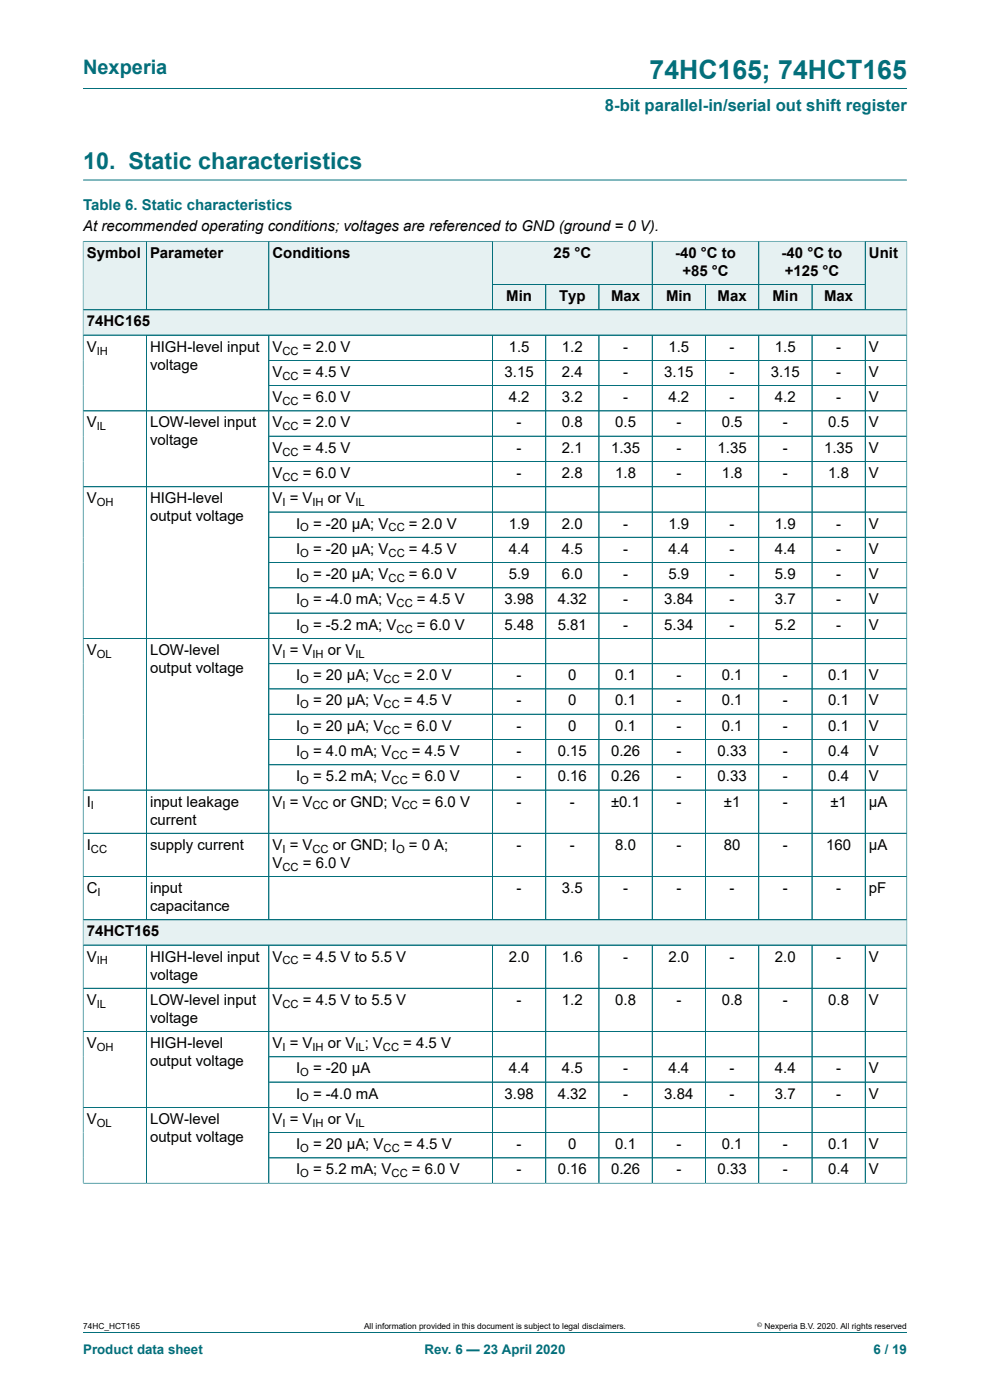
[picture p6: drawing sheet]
<svg xmlns="http://www.w3.org/2000/svg" width="210mm" height="297mm" viewBox="0 0 210 297" stroke-linecap="round" stroke-linejoin="round" font-family="sans-serif">
<defs><g id="words">
<text font-size="5.6" fill="#036f7b" x="137.8" y="16.8">74HC165; 74HCT165</text>
<text font-size="4.9" fill="#036f7b" x="17.6" y="35.9">10. Static characteristics</text>
<text font-size="4.2" fill="#036f7b" x="17.6" y="15.6">Nexperia</text>
<text font-size="3.5" fill="#036f7b" x="128.3" y="23.7">8-bit parallel-in/serial out shift register</text>
<text font-size="3.2" fill="#036f7b" x="17.6" y="44.5">Table 6. Static characteristics</text>
<g font-size="3.2">
<text x="17.6" y="49.1">At recommended operating conditions; voltages are referenced to GND (ground = 0 V).</text>
<text x="18.4" y="54.7">Symbol</text>
<text x="31.8" y="54.7">Parameter</text>
<text x="57.8" y="54.7">Conditions</text>
<text x="117.4" y="54.7">25 °C</text>
<text x="143.2" y="54.7">-40 °C to</text>
<text x="144.7" y="58.5">+85 °C</text>
<text x="165.8" y="54.7">-40 °C to</text>
<text x="166.5" y="58.5">+125 °C</text>
<text x="184.3" y="54.7">Unit</text>
<text x="107.4" y="63.9">Min</text>
<text x="118.6" y="63.9">Typ</text>
<text x="129.6" y="63.9">Max</text>
<text x="141.3" y="63.9">Min</text>
<text x="152.2" y="63.9">Max</text>
<text x="163.9" y="63.9">Min</text>
<text x="174.8" y="63.9">Max</text>
<text x="18.4" y="69.2">74HC165</text>
<text x="18.4" y="74.6">V</text>
<text x="31.8" y="74.6">HIGH-level input</text>
<text x="57.8" y="74.6">V</text>
<text x="64.2" y="74.6">= 2.0 V</text>
<text x="107.9" y="74.6">1.5</text>
<text x="119.2" y="74.6">1.2</text>
<text x="132.2" y="74.6">-</text>
<text x="141.8" y="74.6">1.5</text>
<text x="154.8" y="74.6">-</text>
<text x="164.4" y="74.6">1.5</text>
<text x="177.4" y="74.6">-</text>
<text x="184.3" y="74.6">V</text>
<text x="31.8" y="78.4">voltage</text>
<text x="57.8" y="80">V</text>
<text x="64.2" y="80">= 4.5 V</text>
<text x="107" y="80">3.15</text>
<text x="119.2" y="80">2.4</text>
<text x="132.2" y="80">-</text>
<text x="140.9" y="80">3.15</text>
<text x="154.8" y="80">-</text>
<text x="163.5" y="80">3.15</text>
<text x="177.4" y="80">-</text>
<text x="184.3" y="80">V</text>
<text x="57.8" y="85.3">V</text>
<text x="64.2" y="85.3">= 6.0 V</text>
<text x="107.9" y="85.3">4.2</text>
<text x="119.2" y="85.3">3.2</text>
<text x="132.2" y="85.3">-</text>
<text x="141.8" y="85.3">4.2</text>
<text x="154.8" y="85.3">-</text>
<text x="164.4" y="85.3">4.2</text>
<text x="177.4" y="85.3">-</text>
<text x="184.3" y="85.3">V</text>
<text x="18.4" y="90.7">V</text>
<text x="31.8" y="90.7">LOW-level input</text>
<text x="31.8" y="94.5">voltage</text>
<text x="57.8" y="90.7">V</text>
<text x="64.2" y="90.7">= 2.0 V</text>
<text x="109.6" y="90.7">-</text>
<text x="119.2" y="90.7">0.8</text>
<text x="130.5" y="90.7">0.5</text>
<text x="143.5" y="90.7">-</text>
<text x="153.1" y="90.7">0.5</text>
<text x="166.1" y="90.7">-</text>
<text x="175.7" y="90.7">0.5</text>
<text x="184.3" y="90.7">V</text>
<text x="57.8" y="96">V</text>
<text x="57.8" y="101.4">V</text>
<text x="64.2" y="96">= 4.5 V</text>
<text x="64.2" y="101.4">= 6.0 V</text>
<text x="109.6" y="96">-</text>
<text x="109.6" y="101.4">-</text>
<text x="119.2" y="96">2.1</text>
<text x="119.2" y="101.4">2.8</text>
<text x="129.6" y="96">1.35</text>
<text x="130.5" y="101.4">1.8</text>
<text x="143.5" y="96">-</text>
<text x="143.5" y="101.4">-</text>
<text x="152.2" y="96">1.35</text>
<text x="153.1" y="101.4">1.8</text>
<text x="166.1" y="96">-</text>
<text x="166.1" y="101.4">-</text>
<text x="174.8" y="96">1.35</text>
<text x="175.7" y="101.4">1.8</text>
<text x="184.3" y="96">V</text>
<text x="184.3" y="101.4">V</text>
<text x="18.4" y="106.8">V</text>
<text x="31.8" y="106.8">HIGH-level</text>
<text x="57.8" y="106.8">V = V</text>
<text x="69.6" y="106.8">or V</text>
<text x="31.8" y="110.6">output voltage</text>
<text x="62.8" y="112.1">I</text>
<text x="66.4" y="112.1">= -20 μA; V</text>
<text x="86.7" y="112.1">= 2.0 V</text>
<text x="107.9" y="112.1">1.9</text>
<text x="119.2" y="112.1">2.0</text>
<text x="132.2" y="112.1">-</text>
<text x="141.8" y="112.1">1.9</text>
<text x="154.8" y="112.1">-</text>
<text x="164.4" y="112.1">1.9</text>
<text x="177.4" y="112.1">-</text>
<text x="184.3" y="112.1">V</text>
<text x="62.8" y="117.5">I</text>
<text x="66.4" y="117.5">= -20 μA; V</text>
<text x="86.7" y="117.5">= 4.5 V</text>
<text x="107.9" y="117.5">4.4</text>
<text x="119.2" y="117.5">4.5</text>
<text x="132.2" y="117.5">-</text>
<text x="141.8" y="117.5">4.4</text>
<text x="154.8" y="117.5">-</text>
<text x="164.4" y="117.5">4.4</text>
<text x="177.4" y="117.5">-</text>
<text x="184.3" y="117.5">V</text>
<text x="62.8" y="122.8">I</text>
<text x="66.4" y="122.8">= -20 μA; V</text>
<text x="86.7" y="122.8">= 6.0 V</text>
<text x="107.9" y="122.8">5.9</text>
<text x="119.2" y="122.8">6.0</text>
<text x="132.2" y="122.8">-</text>
<text x="141.8" y="122.8">5.9</text>
<text x="154.8" y="122.8">-</text>
<text x="164.4" y="122.8">5.9</text>
<text x="177.4" y="122.8">-</text>
<text x="184.3" y="122.8">V</text>
<text x="62.8" y="128.2">I</text>
<text x="66.4" y="128.2">= -4.0 mA; V</text>
<text x="88.4" y="128.2">= 4.5 V</text>
<text x="107" y="128.2">3.98</text>
<text x="118.3" y="128.2">4.32</text>
<text x="132.2" y="128.2">-</text>
<text x="140.9" y="128.2">3.84</text>
<text x="154.8" y="128.2">-</text>
<text x="164.4" y="128.2">3.7</text>
<text x="177.4" y="128.2">-</text>
<text x="184.3" y="128.2">V</text>
<text x="62.8" y="133.6">I</text>
<text x="66.4" y="133.6">= -5.2 mA; V</text>
<text x="88.4" y="133.6">= 6.0 V</text>
<text x="107" y="133.6">5.48</text>
<text x="118.3" y="133.6">5.81</text>
<text x="132.2" y="133.6">-</text>
<text x="140.9" y="133.6">5.34</text>
<text x="154.8" y="133.6">-</text>
<text x="164.4" y="133.6">5.2</text>
<text x="177.4" y="133.6">-</text>
<text x="184.3" y="133.6">V</text>
<text x="18.4" y="138.9">V</text>
<text x="31.8" y="138.9">LOW-level</text>
<text x="31.8" y="142.7">output voltage</text>
<text x="57.8" y="138.9">V = V</text>
<text x="69.6" y="138.9">or V</text>
<text x="62.8" y="144.3">I</text>
<text x="62.8" y="149.7">I</text>
<text x="66.4" y="144.3">= 20 μA; V</text>
<text x="66.4" y="149.7">= 20 μA; V</text>
<text x="85.7" y="144.3">= 2.0 V</text>
<text x="85.7" y="149.7">= 4.5 V</text>
<text x="109.6" y="144.3">-</text>
<text x="109.6" y="149.7">-</text>
<text x="120.5" y="144.3">0</text>
<text x="120.5" y="149.7">0</text>
<text x="130.5" y="144.3">0.1</text>
<text x="130.5" y="149.7">0.1</text>
<text x="143.5" y="144.3">-</text>
<text x="143.5" y="149.7">-</text>
<text x="153.1" y="144.3">0.1</text>
<text x="153.1" y="149.7">0.1</text>
<text x="166.1" y="144.3">-</text>
<text x="166.1" y="149.7">-</text>
<text x="175.7" y="144.3">0.1</text>
<text x="175.7" y="149.7">0.1</text>
<text x="184.3" y="144.3">V</text>
<text x="184.3" y="149.7">V</text>
<text x="62.8" y="155">I</text>
<text x="66.4" y="155">= 20 μA; V</text>
<text x="85.7" y="155">= 6.0 V</text>
<text x="109.6" y="155">-</text>
<text x="120.5" y="155">0</text>
<text x="130.5" y="155">0.1</text>
<text x="143.5" y="155">-</text>
<text x="153.1" y="155">0.1</text>
<text x="166.1" y="155">-</text>
<text x="175.7" y="155">0.1</text>
<text x="184.3" y="155">V</text>
<text x="62.8" y="160.4">I</text>
<text x="66.4" y="160.4">= 4.0 mA; V</text>
<text x="87.4" y="160.4">= 4.5 V</text>
<text x="109.6" y="160.4">-</text>
<text x="118.3" y="160.4">0.15</text>
<text x="129.6" y="160.4">0.26</text>
<text x="143.5" y="160.4">-</text>
<text x="152.2" y="160.4">0.33</text>
<text x="166.1" y="160.4">-</text>
<text x="175.7" y="160.4">0.4</text>
<text x="184.3" y="160.4">V</text>
<text x="62.8" y="165.7">I</text>
<text x="66.4" y="165.7">= 5.2 mA; V</text>
<text x="87.4" y="165.7">= 6.0 V</text>
<text x="109.6" y="165.7">-</text>
<text x="118.3" y="165.7">0.16</text>
<text x="129.6" y="165.7">0.26</text>
<text x="143.5" y="165.7">-</text>
<text x="152.2" y="165.7">0.33</text>
<text x="166.1" y="165.7">-</text>
<text x="175.7" y="165.7">0.4</text>
<text x="184.3" y="165.7">V</text>
<text x="18.4" y="171.1">I</text>
<text x="31.8" y="171.1">input leakage</text>
<text x="57.8" y="171.1">V = V</text>
<text x="70.6" y="171.1">or GND; V</text>
<text x="89.6" y="171.1">= 6.0 V</text>
<text x="109.6" y="171.1">-</text>
<text x="120.9" y="171.1">-</text>
<text x="129.6" y="171.1">±0.1</text>
<text x="143.5" y="171.1">-</text>
<text x="153.5" y="171.1">±1</text>
<text x="166.1" y="171.1">-</text>
<text x="176.1" y="171.1">±1</text>
<text x="184.3" y="171.1">μA</text>
<text x="31.8" y="174.9">current</text>
<text x="18.4" y="180.3">I</text>
<text x="31.8" y="180.3">supply current</text>
<text x="57.8" y="180.3">V = V</text>
<text x="57.8" y="184.1">V</text>
<text x="64.2" y="184.1">= 6.0 V</text>
<text x="70.6" y="180.3">or GND; I</text>
<text x="86.7" y="180.3">= 0 A;</text>
<text x="109.6" y="180.3">-</text>
<text x="120.9" y="180.3">-</text>
<text x="130.5" y="180.3">8.0</text>
<text x="143.5" y="180.3">-</text>
<text x="153.5" y="180.3">80</text>
<text x="166.1" y="180.3">-</text>
<text x="175.2" y="180.3">160</text>
<text x="184.3" y="180.3">μA</text>
<text x="18.4" y="189.5">C</text>
<text x="31.8" y="189.5">input</text>
<text x="109.6" y="189.5">-</text>
<text x="119.2" y="189.5">3.5</text>
<text x="132.2" y="189.5">-</text>
<text x="143.5" y="189.5">-</text>
<text x="154.8" y="189.5">-</text>
<text x="166.1" y="189.5">-</text>
<text x="177.4" y="189.5">-</text>
<text x="184.3" y="189.5">pF</text>
<text x="31.8" y="193.3">capacitance</text>
<text x="18.4" y="198.6">74HCT165</text>
<text x="18.4" y="204">V</text>
<text x="31.8" y="204">HIGH-level input</text>
<text x="57.8" y="204">V</text>
<text x="64.2" y="204">= 4.5 V to 5.5 V</text>
<text x="107.9" y="204">2.0</text>
<text x="119.2" y="204">1.6</text>
<text x="132.2" y="204">-</text>
<text x="141.8" y="204">2.0</text>
<text x="154.8" y="204">-</text>
<text x="164.4" y="204">2.0</text>
<text x="177.4" y="204">-</text>
<text x="184.3" y="204">V</text>
<text x="31.8" y="207.8">voltage</text>
<text x="18.4" y="213.2">V</text>
<text x="31.8" y="213.2">LOW-level input</text>
<text x="57.8" y="213.2">V</text>
<text x="64.2" y="213.2">= 4.5 V to 5.5 V</text>
<text x="109.6" y="213.2">-</text>
<text x="119.2" y="213.2">1.2</text>
<text x="130.5" y="213.2">0.8</text>
<text x="143.5" y="213.2">-</text>
<text x="153.1" y="213.2">0.8</text>
<text x="166.1" y="213.2">-</text>
<text x="175.7" y="213.2">0.8</text>
<text x="184.3" y="213.2">V</text>
<text x="31.8" y="217">voltage</text>
<text x="18.4" y="222.3">V</text>
<text x="31.8" y="222.3">HIGH-level</text>
<text x="31.8" y="226.1">output voltage</text>
<text x="57.8" y="222.3">V = V</text>
<text x="62.8" y="227.7">I</text>
<text x="66.4" y="227.7">= -20 μA</text>
<text x="69.6" y="222.3">or V ; V</text>
<text x="85.5" y="222.3">= 4.5 V</text>
<text x="107.9" y="227.7">4.4</text>
<text x="119.2" y="227.7">4.5</text>
<text x="132.2" y="227.7">-</text>
<text x="141.8" y="227.7">4.4</text>
<text x="154.8" y="227.7">-</text>
<text x="164.4" y="227.7">4.4</text>
<text x="177.4" y="227.7">-</text>
<text x="184.3" y="227.7">V</text>
<text x="62.8" y="233.1">I</text>
<text x="66.4" y="233.1">= -4.0 mA</text>
<text x="107" y="233.1">3.98</text>
<text x="118.3" y="233.1">4.32</text>
<text x="132.2" y="233.1">-</text>
<text x="140.9" y="233.1">3.84</text>
<text x="154.8" y="233.1">-</text>
<text x="164.4" y="233.1">3.7</text>
<text x="177.4" y="233.1">-</text>
<text x="184.3" y="233.1">V</text>
<text x="18.4" y="238.4">V</text>
<text x="31.8" y="238.4">LOW-level</text>
<text x="57.8" y="238.4">V = V</text>
<text x="69.6" y="238.4">or V</text>
<text x="31.8" y="242.2">output voltage</text>
<text x="62.8" y="243.8">I</text>
<text x="66.4" y="243.8">= 20 μA; V</text>
<text x="85.7" y="243.8">= 4.5 V</text>
<text x="109.6" y="243.8">-</text>
<text x="120.5" y="243.8">0</text>
<text x="130.5" y="243.8">0.1</text>
<text x="143.5" y="243.8">-</text>
<text x="153.1" y="243.8">0.1</text>
<text x="166.1" y="243.8">-</text>
<text x="175.7" y="243.8">0.1</text>
<text x="184.3" y="243.8">V</text>
<text x="62.8" y="249.1">I</text>
<text x="66.4" y="249.1">= 5.2 mA; V</text>
<text x="87.4" y="249.1">= 6.0 V</text>
<text x="109.6" y="249.1">-</text>
<text x="118.3" y="249.1">0.16</text>
<text x="129.6" y="249.1">0.26</text>
<text x="143.5" y="249.1">-</text>
<text x="152.2" y="249.1">0.33</text>
<text x="166.1" y="249.1">-</text>
<text x="175.7" y="249.1">0.4</text>
<text x="184.3" y="249.1">V</text>
</g>
<g font-size="2.8" fill="#036f7b">
<text x="17.6" y="287.2">Product data sheet</text>
<text x="90.1" y="287.2">Rev. 6 — 23 April 2020</text>
<text x="185.3" y="287.2">6 / 19</text>
</g>
<g font-size="2.4">
<text x="20.5" y="75.2">IH</text>
<text x="59.9" y="75.2">CC</text>
<text x="59.9" y="80.6">CC</text>
<text x="59.9" y="85.9">CC</text>
<text x="20.5" y="91.3">IL</text>
<text x="59.9" y="91.3">CC</text>
<text x="59.9" y="96.7">CC</text>
<text x="20.5" y="107.4">OH</text>
<text x="59.9" y="102">CC</text>
<text x="59.9" y="107.4">I</text>
<text x="66.3" y="107.4">IH</text>
<text x="75.4" y="107.4">IL</text>
<text x="63.7" y="112.7">O</text>
<text x="82.4" y="112.7">CC</text>
<text x="63.7" y="118.1">O</text>
<text x="82.4" y="118.1">CC</text>
<text x="63.7" y="123.5">O</text>
<text x="82.4" y="123.5">CC</text>
<text x="63.7" y="128.8">O</text>
<text x="84.1" y="128.8">CC</text>
<text x="63.7" y="134.2">O</text>
<text x="84.1" y="134.2">CC</text>
<text x="20.5" y="139.6">OL</text>
<text x="59.9" y="139.6">I</text>
<text x="66.3" y="139.6">IH</text>
<text x="75.4" y="139.6">IL</text>
<text x="63.7" y="144.9">O</text>
<text x="81.4" y="144.9">CC</text>
<text x="63.7" y="150.3">O</text>
<text x="63.7" y="155.6">O</text>
<text x="81.4" y="150.3">CC</text>
<text x="81.4" y="155.6">CC</text>
<text x="63.7" y="161">O</text>
<text x="83.1" y="161">CC</text>
<text x="63.7" y="166.4">O</text>
<text x="83.1" y="166.4">CC</text>
<text x="19.3" y="171.7">I</text>
<text x="59.9" y="171.7">I</text>
<text x="66.3" y="171.7">CC</text>
<text x="85.2" y="171.7">CC</text>
<text x="19.3" y="180.9">CC</text>
<text x="59.9" y="180.9">I</text>
<text x="59.9" y="184.7">CC</text>
<text x="66.3" y="180.9">CC</text>
<text x="84" y="180.9">O</text>
<text x="20.7" y="190.1">I</text>
<text x="20.5" y="204.6">IH</text>
<text x="59.9" y="204.6">CC</text>
<text x="20.5" y="213.8">IL</text>
<text x="59.9" y="213.8">CC</text>
<text x="20.5" y="222.9">OH</text>
<text x="59.9" y="222.9">I</text>
<text x="66.3" y="222.9">IH</text>
<text x="75.4" y="222.9">IL</text>
<text x="81.2" y="222.9">CC</text>
<text x="63.7" y="228.3">O</text>
<text x="63.7" y="233.7">O</text>
<text x="20.5" y="239">OL</text>
<text x="59.9" y="239">I</text>
<text x="66.3" y="239">IH</text>
<text x="75.4" y="239">IL</text>
<text x="63.7" y="244.4">O</text>
<text x="81.4" y="244.4">CC</text>
<text x="63.7" y="249.8">O</text>
<text x="83.1" y="249.8">CC</text>
</g>
<g font-size="1.8">
<text x="17.6" y="282">74HC_HCT165</text>
<text x="77.2" y="282">All information provided in this document is subject to legal disclaimers.</text>
<text x="162.2" y="282">Nexperia B.V. 2020. All rights reserved</text>
</g>
<text font-size="1.4" x="160.6" y="281.6">©</text>
</g></defs>
<path d="M17.6 18.8h174.8M17.6 38.2h174.8M104.5 51.2h33.9v9.2h-33.9z" fill="none" stroke="#036f7b" stroke-width=".21"/>
<path d="M104.5 51.3h33.8v9h-33.8z" fill="#e6f1f2"/>
<path d="M138.4 51.2h22.5v9.2h-22.5z" fill="none" stroke="#036f7b" stroke-width=".21"/>
<path d="M138.4 51.3h22.5v9h-22.5z" fill="#e6f1f2"/>
<path d="M160.9 51.2h22.6v9.2h-22.6z" fill="none" stroke="#036f7b" stroke-width=".21"/>
<path d="M161 51.3h22.5v9h-22.5z" fill="#e6f1f2"/>
<path d="M17.6 51.1v14.6h13.4v-14.5h-13.4" fill="none" stroke="#036f7b" stroke-width=".21"/>
<path d="M17.7 51.3h13.3v14.4h-13.3z" fill="#e6f1f2"/>
<path d="M31 51.2h26v14.5h-26z" fill="none" stroke="#036f7b" stroke-width=".21"/>
<path d="M31.1 51.3h25.9v14.4h-25.9z" fill="#e6f1f2"/>
<path d="M57 51.2h47.5v14.5h-47.5z" fill="none" stroke="#036f7b" stroke-width=".21"/>
<g fill="#e6f1f2">
<path d="M57.1 51.3h47.3v14.4h-47.3z"/>
<path d="M104.5 60.4h11.2v5.3h-11.2z"/>
</g>
<path d="M104.5 60.4h11.3v5.3h-11.3z" fill="none" stroke="#036f7b" stroke-width=".21"/>
<path d="M115.8 60.4h11.2v5.3h-11.2z" fill="#e6f1f2"/>
<path d="M115.8 60.4h11.3v5.3h-11.3z" fill="none" stroke="#036f7b" stroke-width=".21"/>
<path d="M127.1 60.4h11.2v5.3h-11.2z" fill="#e6f1f2"/>
<path d="M127.1 60.4h11.3v5.3h-11.3z" fill="none" stroke="#036f7b" stroke-width=".21"/>
<path d="M138.4 60.4h11.2v5.3h-11.2z" fill="#e6f1f2"/>
<path d="M138.4 60.4h11.3v5.3h-11.3z" fill="none" stroke="#036f7b" stroke-width=".21"/>
<path d="M149.7 60.4h11.2v5.3h-11.2z" fill="#e6f1f2"/>
<path d="M149.7 60.4h11.2v5.3h-11.2z" fill="none" stroke="#036f7b" stroke-width=".21"/>
<path d="M161 60.4h11.2v5.3h-11.2z" fill="#e6f1f2"/>
<path d="M160.9 60.4h11.3v5.3h-11.3z" fill="none" stroke="#036f7b" stroke-width=".21"/>
<path d="M172.3 60.4h11.2v5.3h-11.2z" fill="#e6f1f2"/>
<path d="M192.4 51.1v14.6h-20.2v-5.3h11.3M192.4 51.2h-8.9v14.5" fill="none" stroke="#036f7b" stroke-width=".21"/>
<path d="M183.6 51.3h8.7v14.4h-8.7z" fill="#e6f1f2"/>
<path d="M17.6 65.7h174.8v5.4h-174.8z" fill="none" stroke="#036f7b" stroke-width=".21"/>
<path d="M17.7 65.8h174.6v5.2h-174.6z" fill="#e6f1f2"/>
<g fill="none" stroke="#036f7b" stroke-width=".21">
<path d="M17.6 71.1h174.8v129.4h-174.8zM31 71.1v124M57 76.4h135.4M57 71.1v124M104.5 71.1v124M115.8 71.1v124M127.1 71.1v124M138.4 71.1v124M149.7 71.1v124M160.9 71.1v124M172.2 71.1v124M183.5 71.1v124"/>
<path d="M17.6 87.2h174.8M57 81.8h135.4M57 97.9h135.4M192.4 92.5h-135.4M17.6 103.3h174.8M57 108.6h135.4M57 114h135.4M192.4 119.3h-135.4M57 124.7h135.4M192.4 130.1h-135.4M192.4 135.4h-174.8M57 140.8h135.4"/>
<path d="M57 151.5h135.4M192.4 146.2h-135.4M192.4 156.9h-135.4M17.6 167.6h174.8M17.6 176.8h174.8M192.4 162.2h-135.4M17.6 185.9h174.8M17.6 195.1h174.8"/>
</g>
<path d="M17.7 195.2h174.6v5.2h-174.6z" fill="#e6f1f2"/>
<g fill="none" stroke="#036f7b" stroke-width=".21">
<path d="M17.6 51.3v199.8M17.7 51.2h174.6M31 51.3v14.4M57 51.3v14.4M104.5 51.3v14.4M138.4 51.3v14.4M160.9 51.3v14.4M183.5 51.3v14.4M192.4 51.3v199.8M17.7 65.7h174.6M17.7 71.1h174.6M31 71.2v123.9"/>
<path d="M57 71.2v123.9M57.1 76.4h135.2M104.5 71.2v123.9M104.5 60.4h79M115.8 60.4v5.3M115.8 71.2v123.9M127.1 60.4v5.3M127.1 71.2v123.9M138.4 71.2v123.9M149.7 60.4v5.3M149.7 71.2v123.9M160.9 71.2v123.9"/>
<path d="M172.2 60.4v5.3M172.2 71.2v123.9M183.5 71.2v123.9M17.7 87.2h174.6M57.1 97.9h135.2M192.3 81.8h-135.2M192.3 92.5h-135.2M17.7 103.3h174.6M57.1 114h135.2M192.3 108.6h-135.2M192.3 119.3h-135.2M17.7 135.4h174.6"/>
<path d="M57.1 124.7h135.2M57.1 130.1h135.2M57.1 140.8h135.2M57.1 151.5h135.2M57.1 156.9h135.2M192.3 146.2h-135.2M17.7 167.6h174.6M192.3 176.8h-174.6M192.3 162.2h-135.2M192.3 185.9h-174.6M192.3 195.1h-174.6M17.6 200.5h174.8"/>
<path d="M17.6 209.7h174.8M17.6 218.8h174.8M31 200.5v50.5M57 200.5v50.5M104.5 200.5v50.5M115.8 200.5v50.5M127.1 200.5v50.5M138.4 200.5v50.5M149.7 200.5v50.5M160.9 200.5v50.5M172.2 200.5v50.5M183.5 200.5v50.5"/>
<path d="M192.4 224.2h-135.4M192.4 229.6h-135.4M192.4 234.9h-174.8M57 245.6h135.4M192.4 240.3h-135.4M192.4 251h-174.8M17.6 282.6h174.8"/>
</g>
<use href="#words"/>
</svg>
